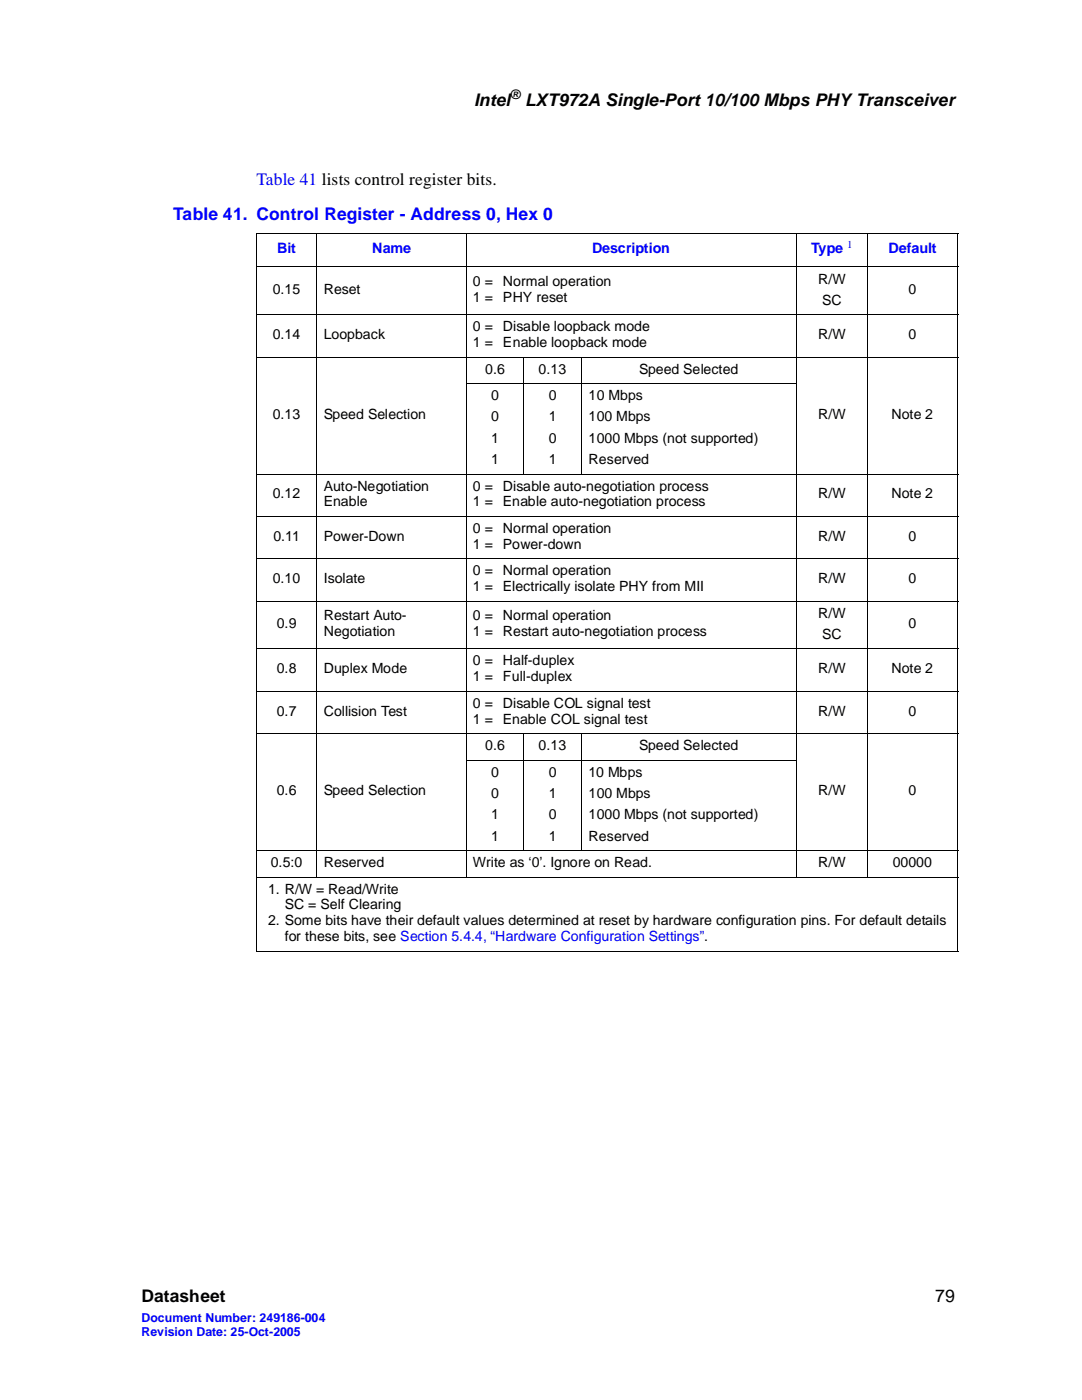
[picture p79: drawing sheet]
<svg xmlns="http://www.w3.org/2000/svg" width="216mm" height="279mm" viewBox="0 0 216 279" stroke-linecap="round" stroke-linejoin="round" font-family="sans-serif">
<defs><g id="words">
<g font-size="3.5">
<text x="94.6" y="21.1">Intel</text>
<text x="104.8" y="21.1">LXT972A Single-Port 10/100 Mbps PHY Transceiver</text>
<text x="28.2" y="259.9">Datasheet</text>
<text x="186.6" y="259.9">79</text>
</g>
<g font-size="3.5" fill="#00f">
<text x="51.2" y="36.9">Table 41 lists control register bits.</text>
<text x="34.6" y="44">Table 41. Control Register - Address 0, Hex 0</text>
</g>
<g font-size="2.9" fill="#00f">
<text x="55.3" y="50.6">Bit</text>
<text x="74.3" y="50.6">Name</text>
<text x="118.1" y="50.6">Description</text>
<text x="161.8" y="50.6">Type</text>
<text x="177.3" y="50.6">Default</text>
</g>
<g font-size="2.8">
<text x="54.5" y="58.7">0.15</text>
<text x="64.6" y="58.7">Reset</text>
<text x="94.3" y="57.1">0 =</text>
<text x="100.4" y="57.1">Normal operation</text>
<text x="163.3" y="56.6">R/W</text>
<text x="181.3" y="58.7">0</text>
<text x="94.3" y="60.3">1 =</text>
<text x="100.4" y="60.3">PHY reset</text>
<text x="164" y="60.8">SC</text>
<text x="54.5" y="67.7">0.14</text>
<text x="64.6" y="67.7">Loopback</text>
<text x="94.3" y="66.2">0 =</text>
<text x="94.3" y="69.3">1 =</text>
<text x="100.4" y="69.3">Enable loopback mode</text>
<text x="100.4" y="66.2">Disable loopback mode</text>
<text x="163.3" y="67.7">R/W</text>
<text x="181.3" y="67.7">0</text>
<text x="96.8" y="74.6">0.6</text>
<text x="107.5" y="74.6">0.13</text>
<text x="127.5" y="74.6">Speed Selected</text>
<text x="54.5" y="83.6">0.13</text>
<text x="64.6" y="83.6">Speed Selection</text>
<text x="98" y="79.9">0</text>
<text x="109.5" y="79.9">0</text>
<text x="117.5" y="79.9">10 Mbps</text>
<text x="163.3" y="83.6">R/W</text>
<text x="177.9" y="83.6">Note 2</text>
<text x="98" y="84.1">0</text>
<text x="98" y="88.3">1</text>
<text x="109.5" y="84.1">1</text>
<text x="109.5" y="88.3">0</text>
<text x="117.5" y="84.1">100 Mbps</text>
<text x="117.5" y="88.3">1000 Mbps (not supported)</text>
<text x="98" y="92.6">1</text>
<text x="109.5" y="92.6">1</text>
<text x="117.5" y="92.6">Reserved</text>
<text x="54.5" y="99.4">0.12</text>
<text x="64.6" y="97.9">Auto-Negotiation</text>
<text x="64.6" y="101">Enable</text>
<text x="94.3" y="97.9">0 =</text>
<text x="94.3" y="101">1 =</text>
<text x="100.4" y="97.9">Disable auto-negotiation process</text>
<text x="100.4" y="101">Enable auto-negotiation process</text>
<text x="163.3" y="99.4">R/W</text>
<text x="177.9" y="99.4">Note 2</text>
<text x="54.6" y="107.9">0.11</text>
<text x="64.6" y="107.9">Power-Down</text>
<text x="94.3" y="106.4">0 =</text>
<text x="100.4" y="106.4">Normal operation</text>
<text x="163.3" y="107.9">R/W</text>
<text x="181.3" y="107.9">0</text>
<text x="94.3" y="109.5">1 =</text>
<text x="100.4" y="109.5">Power-down</text>
<text x="54.5" y="116.4">0.10</text>
<text x="64.6" y="116.4">Isolate</text>
<text x="94.3" y="114.8">0 =</text>
<text x="94.3" y="118">1 =</text>
<text x="100.4" y="118">Electrically isolate PHY from MII</text>
<text x="100.4" y="114.8">Normal operation</text>
<text x="163.3" y="116.4">R/W</text>
<text x="181.3" y="116.4">0</text>
<text x="55.2" y="125.4">0.9</text>
<text x="64.6" y="123.8">Restart Auto-</text>
<text x="94.3" y="123.8">0 =</text>
<text x="100.4" y="123.8">Normal operation</text>
<text x="163.3" y="123.3">R/W</text>
<text x="181.3" y="125.4">0</text>
<text x="64.6" y="126.9">Negotiation</text>
<text x="94.3" y="126.9">1 =</text>
<text x="100.4" y="126.9">Restart auto-negotiation process</text>
<text x="164" y="127.5">SC</text>
<text x="55.2" y="134.4">0.8</text>
<text x="64.6" y="134.4">Duplex Mode</text>
<text x="94.3" y="132.8">0 =</text>
<text x="94.3" y="136">1 =</text>
<text x="100.4" y="132.8">Half-duplex</text>
<text x="100.4" y="136">Full-duplex</text>
<text x="163.3" y="134.4">R/W</text>
<text x="177.9" y="134.4">Note 2</text>
<text x="55.2" y="142.9">0.7</text>
<text x="64.6" y="142.9">Collision Test</text>
<text x="94.3" y="141.3">0 =</text>
<text x="100.4" y="141.3">Disable COL signal test</text>
<text x="163.3" y="142.9">R/W</text>
<text x="181.3" y="142.9">0</text>
<text x="94.3" y="144.5">1 =</text>
<text x="96.8" y="149.7">0.6</text>
<text x="100.4" y="144.5">Enable COL signal test</text>
<text x="107.5" y="149.7">0.13</text>
<text x="127.5" y="149.7">Speed Selected</text>
<text x="98" y="155.1">0</text>
<text x="109.5" y="155.1">0</text>
<text x="117.5" y="155.1">10 Mbps</text>
<text x="55.2" y="158.7">0.6</text>
<text x="64.6" y="158.7">Speed Selection</text>
<text x="98" y="159.3">0</text>
<text x="109.5" y="159.3">1</text>
<text x="117.5" y="159.3">100 Mbps</text>
<text x="163.3" y="158.7">R/W</text>
<text x="181.3" y="158.7">0</text>
<text x="98" y="163.5">1</text>
<text x="98" y="167.8">1</text>
<text x="109.5" y="163.5">0</text>
<text x="109.5" y="167.8">1</text>
<text x="117.5" y="163.5">1000 Mbps (not supported)</text>
<text x="117.5" y="167.8">Reserved</text>
<text x="54" y="173">0.5:0</text>
<text x="64.6" y="173">Reserved</text>
<text x="94.4" y="173">Write as ‘0’. Ignore on Read.</text>
<text x="163.3" y="173">R/W</text>
<text x="178.2" y="173">00000</text>
<text x="53.5" y="178.3">1. R/W = Read/Write</text>
<text x="53.5" y="184.7">2. Some bits have their default values determined at reset by hardware configuration pins. For default details</text>
<text x="56.8" y="181.5">SC = Self Clearing</text>
<text x="56.8" y="187.8">for these bits, see Section 5.4.4, “Hardware Configuration Settings”.</text>
</g>
<text font-size="2.6" x="101.8" y="19.7">®</text>
<g font-size="2.5" fill="#00f">
<text x="28.2" y="263.8">Document Number: 249186-004</text>
<text x="28.2" y="266.6">Revision Date: 25-Oct-2005</text>
</g>
<text font-size="2.1" fill="#00f" x="169" y="49.5">1</text>
</g></defs>
<g fill="none" stroke="#000" stroke-width=".2">
<path d="M51.1 46.6h140.1M51.1 53.3h140.1M51.2 46.7v143.1M63.2 46.5v128.6M93 46.5v128.6M158.9 46.5v128.6M173.1 46.5v128.6M191 46.7v143.1M51.1 62.9h140.1M51.1 71.3h140.1M92.9 76.6h66M104.5 71.2v23.5"/>
<path d="M116 71.2v23.5M51.1 94.6h140.1M51.1 103.1h140.1M51.1 111.5h140.1M51.1 120h140.1M51.1 129.5h140.1M51.1 138h140.1M51.1 146.4h140.1M92.9 151.8h66M104.5 146.3v23.5M116 146.3v23.5M51.1 169.7h140.1"/>
<path d="M51.1 175h140.1M51.1 189.9h140.1"/>
</g>
<use href="#words"/>
</svg>
